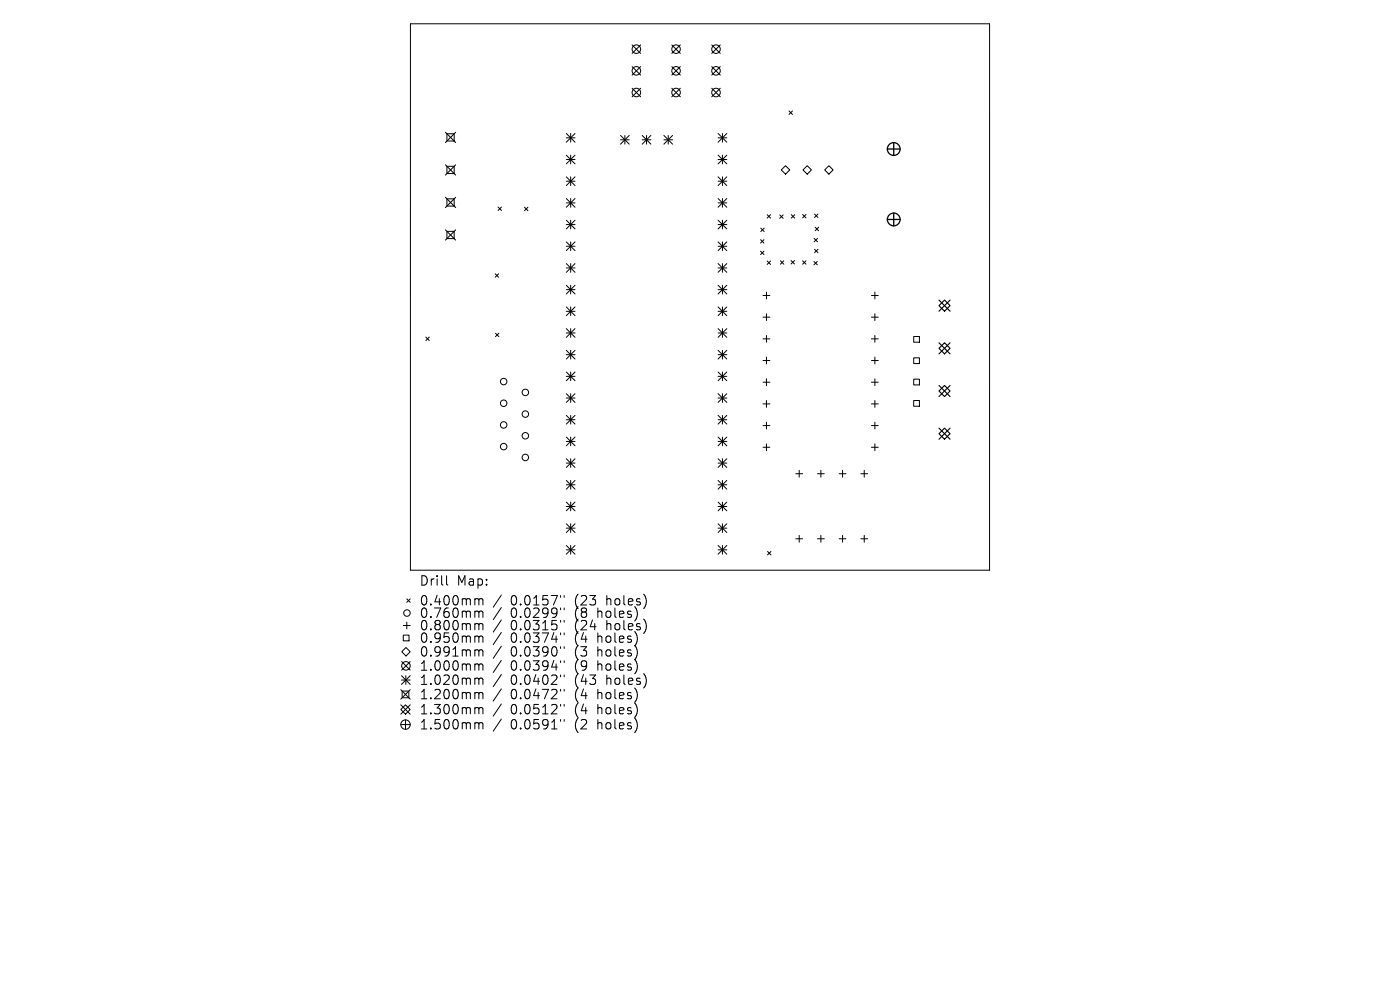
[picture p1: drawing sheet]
<svg xmlns="http://www.w3.org/2000/svg" width="297mm" height="210mm" viewBox="0 0 297 210" stroke-linecap="round" stroke-linejoin="round" font-family="sans-serif">
<defs><g id="words">
<g font-size="2.8">
<text x="89" y="124.5">Drill</text>
<text x="96.9" y="124.5">Map:</text>
<text x="89" y="128.7">0.400mm</text>
<text x="89" y="131.3">0.760mm</text>
<text x="108.3" y="128.7">0.0157&quot;</text>
<text x="108.3" y="131.3">0.0299&quot;</text>
<text x="121.9" y="128.7">(23</text>
<text x="121.9" y="131.3">(8</text>
<text x="126.8" y="131.3">holes)</text>
<text x="128.7" y="128.7">holes)</text>
<text x="89" y="133.9">0.800mm</text>
<text x="89" y="136.6">0.950mm</text>
<text x="108.3" y="133.9">0.0315&quot;</text>
<text x="108.3" y="136.6">0.0374&quot;</text>
<text x="121.9" y="133.9">(24</text>
<text x="121.9" y="136.6">(4</text>
<text x="126.8" y="136.6">holes)</text>
<text x="128.7" y="133.9">holes)</text>
<text x="89" y="139.5">0.991mm</text>
<text x="89" y="142.5">1.000mm</text>
<text x="108.3" y="139.5">0.0390&quot;</text>
<text x="108.3" y="142.5">0.0394&quot;</text>
<text x="121.9" y="139.5">(3</text>
<text x="121.9" y="142.5">(9</text>
<text x="126.8" y="139.5">holes)</text>
<text x="126.8" y="142.5">holes)</text>
<text x="89" y="145.5">1.020mm</text>
<text x="89" y="148.6">1.200mm</text>
<text x="108.3" y="145.5">0.0402&quot;</text>
<text x="108.3" y="148.6">0.0472&quot;</text>
<text x="121.9" y="145.5">(43</text>
<text x="121.9" y="148.6">(4</text>
<text x="126.8" y="148.6">holes)</text>
<text x="128.7" y="145.5">holes)</text>
<text x="89" y="151.8">1.300mm</text>
<text x="89" y="155">1.500mm</text>
<text x="108.3" y="151.8">0.0512&quot;</text>
<text x="108.3" y="155">0.0591&quot;</text>
<text x="121.9" y="151.8">(4</text>
<text x="121.9" y="155">(2</text>
<text x="126.8" y="151.8">holes)</text>
<text x="126.8" y="155">holes)</text>
</g>
</g></defs>
<g fill="none" stroke="#000" stroke-width=".21">
<path d="M87.1 5h122.8v116h-122.8zM134.1 9.5l1.8 1.8M134.1 14.1l1.8 1.8M134.1 18.7l1.8 1.8M135.9 9.5l-1.8 1.8M135.9 14.1l-1.8 1.8M135.9 18.7l-1.8 1.8M142.5 9.5l1.8 1.8M142.5 14.1l1.8 1.8M142.5 18.7l1.8 1.8M144.3 9.5l-1.8 1.8M144.3 14.1l-1.8 1.8"/>
<path d="M144.3 18.7l-1.8 1.8M151 9.5l1.8 1.8M151 14.1l1.8 1.8M151 18.7l1.8 1.8M152.8 9.5l-1.8 1.8M152.8 14.1l-1.8 1.8M152.8 18.7l-1.8 1.8M120.1 28.3l1.9 1.9M120.1 29.2h1.9M120.1 32.9l1.9 1.9M120.1 33.8h1.9M120.1 37.5l1.9 1.9"/>
<path d="M120.1 38.4h1.9M121.1 28.3v1.9M121.1 32.9v1.9M121.1 37.5v1.9M122 28.3l-1.9 1.9M122 32.9l-1.9 1.9M122 37.5l-1.9 1.9M131.6 28.7l1.9 1.9M131.6 29.7h1.9M132.6 28.7v1.9M133.5 28.7l-1.9 1.9M136.2 29.7h1.9"/>
<path d="M136.2 28.7l1.9 1.9M137.2 28.7v1.9M138.1 28.7l-1.9 1.9M140.8 29.7h1.9M140.8 28.7l1.9 1.9M141.8 28.7v1.9M142.7 28.7l-1.9 1.9M152.3 29.2h1.9M152.3 33.8h1.9M152.3 38.4h1.9M152.3 28.3l1.9 1.9M152.3 32.9l1.9 1.9"/>
<path d="M152.3 37.5l1.9 1.9M153.3 28.3v1.9M153.3 32.9v1.9M153.3 37.5v1.9M154.2 37.5l-1.9 1.9M154.2 32.9l-1.9 1.9M154.2 28.3l-1.9 1.9M166.6 35.2l.9 .8-.9 .9-.8-.9zM167.4 23.5l.7 .8M168.1 23.5l-.7 .8M171.2 35.2l.9 .8-.9 .9-.9-.9zM174.9 36l.9-.8 .9 .8-.9 .9z"/>
<path d="M105.1 58.1l.7 .7M105.7 43.9l.7 .7M105.8 58.1l-.7 .7M106.4 43.9l-.7 .7M111.3 44l.7 .7M112 44l-.7 .7M120.1 42.1l1.9 1.9M120.1 43h1.9M120.1 46.7l1.9 1.9M120.1 47.6h1.9M120.1 51.3l1.9 1.9M120.1 52.2h1.9"/>
<path d="M120.1 55.9l1.9 1.9M120.1 56.8h1.9M121.1 42.1v1.9M121.1 46.7v1.9M121.1 51.3v1.9M121.1 55.9v1.9M122 42.1l-1.9 1.9M122 46.7l-1.9 1.9M122 51.3l-1.9 1.9M122 55.9l-1.9 1.9M152.3 42.1l1.9 1.9M152.3 43h1.9"/>
<path d="M152.3 47.6h1.9M152.3 52.2h1.9M152.3 56.8h1.9M152.3 46.7l1.9 1.9M152.3 51.3l1.9 1.9M152.3 55.9l1.9 1.9M153.3 42.1v1.9M153.3 46.7v1.9M153.3 51.3v1.9M153.3 55.9v1.9M154.2 42.1l-1.9 1.9M154.2 46.7l-1.9 1.9"/>
<path d="M154.2 51.3l-1.9 1.9M154.2 55.9l-1.9 1.9M161.3 50.8l.8 .8M161.3 53.3l.8 .7M161.4 48.4l.7 .7M162.1 50.8l-.8 .8M162.1 53.3l-.8 .7M162.1 48.4l-.7 .7M162.8 45.5l.7 .8M162.8 55.4l.7 .7M163.5 45.5l-.7 .8M163.5 55.4l-.7 .7"/>
<path d="M165.4 45.6l.7 .7M165.6 55.3l.7 .7M166.1 45.6l-.7 .7M166.3 55.3l-.7 .7M167.8 55.3l.7 .7M167.9 45.5l.7 .8M168.5 55.3l-.7 .7M168.6 45.5l-.7 .8M170.3 45.5l.7 .7M170.3 55.3l.7 .7M171 45.5l-.7 .7M171 55.3l-.7 .7"/>
<path d="M172.7 55.5l.7 .7M172.7 50.6l.7 .7M172.8 45.4l.7 .7M172.8 52.9l.7 .7M172.9 48.2l.8 .7M173.4 55.5l-.7 .7M173.4 50.6l-.7 .7M173.5 45.4l-.7 .7M173.5 52.9l-.7 .7M173.7 48.2l-.8 .7M90.3 71.5l.8 .7M91.1 71.5l-.8 .7"/>
<path d="M105.1 70.7l.7 .7M105.8 70.7l-.7 .7M120.1 60.5l1.9 1.9M120.1 61.4h1.9M120.1 65.1l1.9 1.9M120.1 66h1.9M120.1 69.7l1.9 1.9M120.1 70.6h1.9M120.1 74.3l1.9 1.9M120.1 75.2h1.9M120.1 78.9l1.9 1.9M120.1 79.8h1.9"/>
<path d="M121.1 60.5v1.9M121.1 65.1v1.9M121.1 69.7v1.9M121.1 74.3v1.9M121.1 78.9v1.9M122 69.7l-1.9 1.9M122 60.5l-1.9 1.9M122 65.1l-1.9 1.9M122 74.3l-1.9 1.9M122 78.9l-1.9 1.9M152.3 61.4h1.9M152.3 66h1.9"/>
<path d="M152.3 70.6h1.9M152.3 75.2h1.9M152.3 79.8h1.9M152.3 60.5l1.9 1.9M152.3 65.1l1.9 1.9M152.3 69.7l1.9 1.9M152.3 74.3l1.9 1.9M152.3 78.9l1.9 1.9M153.3 60.5v1.9M153.3 65.1v1.9M153.3 69.7v1.9M153.3 74.3v1.9"/>
<path d="M153.3 78.9v1.9M154.2 60.5l-1.9 1.9M154.2 65.1l-1.9 1.9M154.2 69.7l-1.9 1.9M154.2 74.3l-1.9 1.9M154.2 78.9l-1.9 1.9M161.9 62.7h1.4M161.9 67.3h1.4M161.9 71.9h1.4M161.9 76.5h1.4M162.6 62v1.4M162.6 66.6v1.4"/>
<path d="M162.6 71.2v1.4M162.6 75.8v1.4M184.9 62.7h1.4M184.9 67.3h1.4M184.9 71.9h1.4M184.9 76.5h1.4M185.6 62v1.4M185.6 66.6v1.4M185.6 71.2v1.4M185.6 75.8v1.4M193.8 71.4h1.3v1.2h-1.3zM193.8 75.9h1.3v1.2h-1.3z"/>
<path d="M120.1 83.5l1.9 1.9M120.1 84.4h1.9M120.1 88.1l1.9 1.9M120.1 89h1.9M120.1 92.7l1.9 1.9M120.1 93.6h1.9M120.1 97.3l1.9 1.9M120.1 98.2h1.9M121.1 83.5v1.9M121.1 88.1v1.9M121.1 92.7v1.9M121.1 97.3v1.9"/>
<path d="M122 83.5l-1.9 1.9M122 88.1l-1.9 1.9M122 92.7l-1.9 1.9M122 97.3l-1.9 1.9M152.3 84.4h1.9M152.3 89h1.9M152.3 93.6h1.9M152.3 98.2h1.9M152.3 83.5l1.9 1.9M152.3 88.1l1.9 1.9M152.3 92.7l1.9 1.9M152.3 97.3l1.9 1.9"/>
<path d="M153.3 83.5v1.9M153.3 88.1v1.9M153.3 92.7v1.9M153.3 97.3v1.9M154.2 83.5l-1.9 1.9M154.2 88.1l-1.9 1.9M154.2 92.7l-1.9 1.9M154.2 97.3l-1.9 1.9M161.9 81.1h1.4M161.9 85.7h1.4M161.9 90.3h1.4M161.9 94.9h1.4"/>
<path d="M162.6 80.4v1.4M162.6 85v1.4M162.6 89.6v1.4M162.6 94.2v1.4M169.5 99.8v1.4M174.1 99.8v1.4M178.7 99.8v1.4M183.3 99.8v1.4M184.9 81.1h1.4M184.9 85.7h1.4M184.9 90.3h1.4M184.9 94.9h1.4"/>
<path d="M185.6 80.4v1.4M185.6 85v1.4M185.6 89.6v1.4M185.6 94.2v1.4M193.8 80.4h1.3v1.3h-1.3zM193.8 85h1.3v1.2h-1.3zM120.1 101.9l1.9 1.9M120.1 102.8h1.9M120.1 106.5l1.9 1.9M120.1 107.4h1.9M120.1 111.1l1.9 1.9M120.1 112h1.9"/>
<path d="M120.1 115.7l1.9 1.9M120.1 116.6h1.9M121.1 101.9v1.9M121.1 106.5v1.9M121.1 111.1v1.9M121.1 115.7v1.9M122 101.9l-1.9 1.9M122 106.5l-1.9 1.9M122 111.1l-1.9 1.9M122 115.7l-1.9 1.9M152.3 106.5l1.9 1.9M152.3 102.8h1.9"/>
<path d="M152.3 107.4h1.9M152.3 112h1.9M152.3 116.6h1.9M152.3 101.9l1.9 1.9M152.3 111.1l1.9 1.9M152.3 115.7l1.9 1.9M153.3 101.9v1.9M153.3 106.5v1.9M153.3 111.1v1.9M153.3 115.7v1.9M154.2 101.9l-1.9 1.9M154.2 106.5l-1.9 1.9"/>
<path d="M154.2 111.1l-1.9 1.9M154.2 115.7l-1.9 1.9M162.8 117l.8 .7M163.6 117l-.8 .7M168.8 100.5h1.5M168.8 114.3h1.5M169.5 113.6v1.4M173.4 100.5h1.5M173.4 114.3h1.5M174.1 113.6v1.4M178 100.5h1.5M178 114.3h1.5"/>
<path d="M178.7 113.6v1.4M182.6 100.5h1.5M182.6 114.3h1.5M183.3 113.6v1.4M85.2 138.3l.9-.9 .9 .9-.9 .9zM85.6 134.7h1.2v1.2h-1.2zM85.6 132.7h1.4M86.3 127l.7 .8M86.3 132v1.4M87 127l-.7 .8M94.7 122.1v1.7l.3 .3M101.3 127l.3 .3"/>
<path d="M101.3 129.6l.3 .3M101.3 132.3l.3 .3M101.3 134.9l.3 .3M101.3 137.8l.3 .3M101.6 127.3v1M101.6 129.9v1.1M101.6 132.6v1M101.6 135.2v1.1M101.6 138.1v1.1M101.6 127.3l.3-.3 .5 .1v1.2M101.6 129.9l.3-.3 .5 .1v1.3M101.6 132.6l.3-.3 .5 .1v1.2"/>
<path d="M101.6 135.2l.3-.3 .5 .1v1.3M101.6 138.1l.3-.3 .5 .1v1.3M106.4 126.2l-1.8 2.6M106.4 128.9l-1.8 2.5M106.4 131.5l-1.8 2.6M106.4 134.2l-1.8 2.5M106.4 137.1l-1.8 2.6M118.9 126.3v.4M118.9 129v.4M118.9 131.6v.4M118.9 134.3v.3M118.9 137.2v.4"/>
<path d="M119.7 126.3v.4M119.7 129v.4M119.7 131.6v.4M119.7 134.3v.3M119.7 137.2v.4M135.1 137.8v1.3M135.2 130l-.1 .9M135.2 135.3l-.1 .9M137 126.9v1.3M137 132.2v1.3M85 150.5l1-1 1 1-1 1zM85 146.3l2 2"/>
<path d="M85 149.5l2 2M85 153.7h2M85.2 143.3l1.8 1.9M85.2 144.3h1.8M85.2 140.3l1.8 1.9M85.3 146.6h1.4v1.4h-1.4zM86 152.7v2M86.1 143.3v1.9M87 140.3l-1.8 1.9M87 143.3l-1.8 1.9M87 146.3l-2 2M87 149.5l-2 2"/>
<path d="M101.3 140.8l.3 .3M101.3 143.9l.3 .2M101.3 146.9l.3 .3M101.3 150.1l.3 .3M101.3 153.3l.3 .3M101.6 141.1v1.1M101.6 144.1v1.1M101.6 147.2v1M101.6 150.4v1M101.6 153.6v1M101.6 141.1l.3-.3 .5 .1v1.3M101.6 144.1l.3-.2h.5v1.3"/>
<path d="M101.6 147.2l.3-.3 .5 .1v1.2M101.6 150.4l.3-.3 .5 .1v1.2M101.6 153.6l.3-.3 .5 .1v1.2M106.4 140.1l-1.8 2.5M106.4 143.1l-1.8 2.6M106.4 146.1l-1.8 2.6M106.4 149.3l-1.8 2.6M106.4 152.5l-1.8 2.6M118.9 140.2v.4M118.9 143.2v.4M118.9 146.2v.4M118.9 149.4v.4"/>
<path d="M118.9 152.6v.4M119.7 140.2v.4M119.7 143.2v.4M119.7 146.2v.4M119.7 149.4v.4M119.7 152.6v.4M135.1 140.7v1.4M135.1 146.8v1.3M135.1 150v1.3M135.1 153.2v1.3M137 143.8v1.3"/>
<circle cx="135" cy="15" r=".91"/>
<circle cx="135" cy="19.6" r=".91"/>
<circle cx="135" cy="10.4" r=".91"/>
<circle cx="143.4" cy="15" r=".91"/>
<circle cx="143.4" cy="19.6" r=".91"/>
<circle cx="143.4" cy="10.4" r=".91"/>
<circle cx="151.9" cy="15" r=".91"/>
<circle cx="151.9" cy="19.6" r=".91"/>
<circle cx="151.9" cy="10.4" r=".91"/>
<circle cx="106.9" cy="94.7" r=".69"/>
<circle cx="106.9" cy="80.9" r=".69"/>
<circle cx="106.9" cy="85.5" r=".69"/>
<circle cx="106.9" cy="90.1" r=".69"/>
<circle cx="111.5" cy="87.8" r=".69"/>
<circle cx="111.5" cy="83.2" r=".69"/>
<circle cx="111.5" cy="92.4" r=".69"/>
<circle cx="111.5" cy="97" r=".69"/>
<circle cx="86.3" cy="130" r=".69"/>
<circle cx="86" cy="153.7" r="1"/>
<circle cx="86.1" cy="141.2" r=".91"/>
</g>
<path d="M94.5 28.1l2.2 2.1M94.5 35l2.2 2.1M94.8 28.4h1.5v1.5h-1.5zM94.8 35.3h1.5v1.5h-1.5zM96.7 28.1l-2.2 2.1M96.7 35l-2.2 2.1M94.5 41.9l2.2 2.1M94.5 48.8l2.2 2.1M94.8 42.2h1.5v1.5h-1.5zM94.8 49.1h1.5v1.5h-1.5zM96.7 41.9l-2.2 2.1M96.7 48.8l-2.2 2.1" fill="none" stroke="#000" stroke-width=".22"/>
<path d="M199.2 73.9l1.2-1.2 1.2 1.2-1.2 1.2zM199.2 63.7l2.4 2.3M199.2 72.7l2.4 2.4M200.4 63.7l1.2 1.1-1.2 1.2-1.2-1.2zM201.6 63.7l-2.4 2.3M201.6 72.7l-2.4 2.4M199.2 81.8l2.4 2.3M199.2 90.8l2.4 2.4M200.4 81.8l1.2 1.1-1.2 1.2-1.2-1.2zM200.4 90.8l1.2 1.2-1.2 1.2-1.2-1.2zM201.6 81.8l-2.4 2.3M201.6 90.8l-2.4 2.4" fill="none" stroke="#000" stroke-width=".24"/>
<g fill="none" stroke="#000" stroke-width=".27">
<path d="M188.2 31.6h2.8M189.6 30.3v2.7M188.2 46.6h2.8M189.6 45.2v2.7"/>
<circle cx="189.6" cy="31.6" r="1.36"/>
<circle cx="189.6" cy="46.6" r="1.36"/>
</g>
<use href="#words"/>
</svg>
